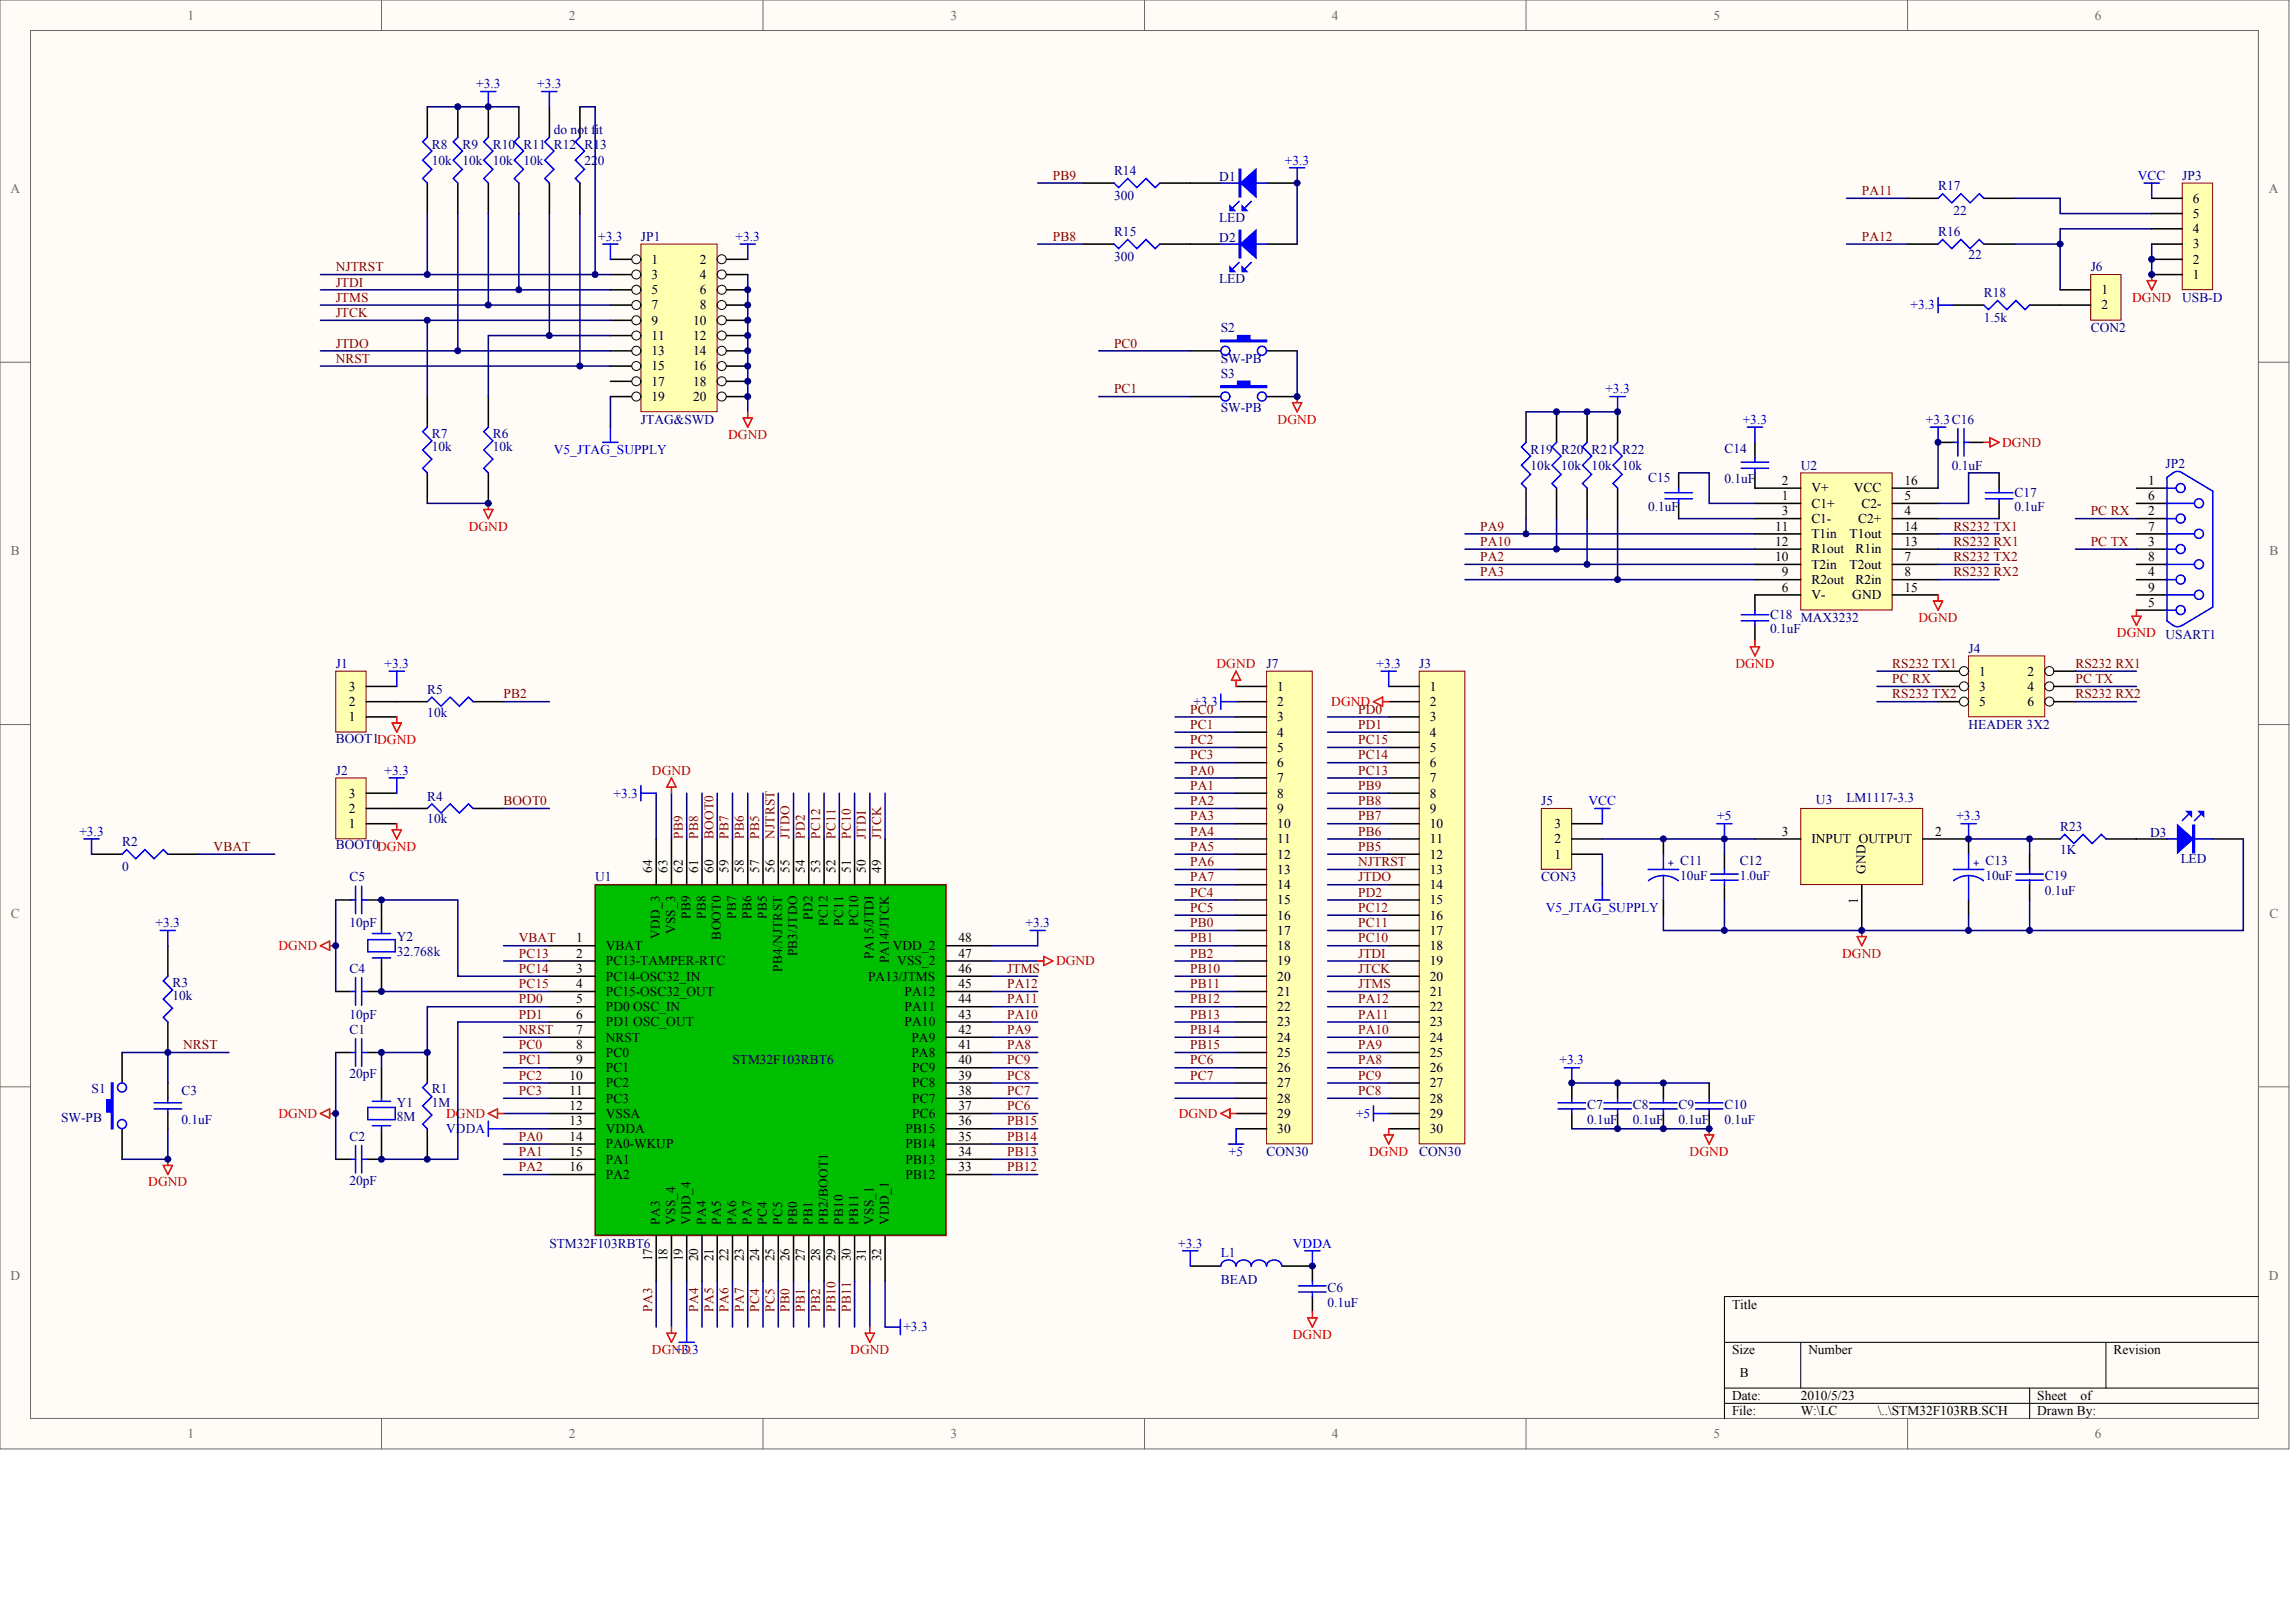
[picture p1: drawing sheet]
<svg xmlns="http://www.w3.org/2000/svg" width="840mm" height="594mm" viewBox="0 0 840 594" stroke-linecap="round" stroke-linejoin="round" font-family="sans-serif">
<defs><g id="words">
<g font-size="4.9" fill="#696969">
<text x="68.6" y="7.2">1</text>
<text x="208.3" y="7.2">2</text>
<text x="348" y="7.2">3</text>
<text x="487.7" y="7.2">4</text>
<text x="627.4" y="7.2">5</text>
<text x="767.1" y="7.2">6</text>
<text x="3.8" y="70.7">A</text>
<text x="830.8" y="70.7">A</text>
<text x="4" y="203.3">B</text>
<text x="831" y="203.3">B</text>
<text x="4" y="335.9">C</text>
<text x="831" y="335.9">C</text>
<text x="3.8" y="468.5">D</text>
<text x="830.8" y="468.5">D</text>
<text x="68.6" y="526.4">1</text>
<text x="208.3" y="526.4">2</text>
<text x="348" y="526.4">3</text>
<text x="487.7" y="526.4">4</text>
<text x="627.4" y="526.4">5</text>
<text x="767.1" y="526.4">6</text>
</g>
<g font-size="4.9" fill="#00f">
<text x="174.3" y="32.3">+3.3</text>
<text x="196.7" y="32.3">+3.3</text>
<text x="470.5" y="60.2">+3.3</text>
<text x="782.8" y="65.8">VCC</text>
<text x="219" y="88.1">+3.3</text>
<text x="269.3" y="88.1">+3.3</text>
<text x="699.6" y="113.3">+3.3</text>
<text x="587.8" y="144">+3.3</text>
<text x="638.1" y="155.1">+3.3</text>
<text x="705.2" y="155.1">+3.3C16</text>
<text x="202.8" y="166.3">V5_JTAG_SUPPLY</text>
<text x="140.8" y="244.5">+3.3</text>
<text x="504" y="244.5">+3.3</text>
<text x="437" y="258.4">+3.3</text>
<text x="140.8" y="283.6">+3.3</text>
<text x="224.6" y="291.9">+3.3</text>
<text x="581.6" y="294.7">VCC</text>
<text x="29.1" y="305.9">+3.3</text>
<text x="628.8" y="300.3">+5</text>
<text x="716.4" y="300.3">+3.3</text>
<text x="566" y="333.8">V5_JTAG_SUPPLY</text>
<text x="57" y="339.4">+3.3</text>
<text x="375.5" y="339.4">+3.3</text>
<text x="571.1" y="389.6">+3.3</text>
<text x="496.5" y="409.2">+5</text>
<text x="163.4" y="414.8">VDDA</text>
<text x="450" y="423.1">+5</text>
<text x="431.4" y="456.6">+3.3</text>
<text x="473.4" y="456.6">VDDA</text>
<text x="330.8" y="487.3">+3.3</text>
<text x="247" y="495.7">+3.3</text>
</g>
<g font-size="4.9" fill="#000080">
<text x="202.8" y="49">do not fit</text>
<text x="158.1" y="54.6">R8</text>
<text x="169.3" y="54.6">R9</text>
<text x="180.5" y="54.6">R10 R11 R12 R13</text>
<text x="158.1" y="60.2">10k</text>
<text x="169.3" y="60.2">10k</text>
<text x="180.5" y="60.2">10k</text>
<text x="191.7" y="60.2">10k</text>
<text x="214" y="60.2">220</text>
<text x="407.9" y="64.1">R14</text>
<text x="799.1" y="65.8">JP3</text>
<text x="446.5" y="66.4">D1</text>
<text x="709.7" y="69.7">R17</text>
<text x="407.9" y="73.1">300</text>
<text x="446.5" y="81.4">LED</text>
<text x="715.2" y="78.6">22</text>
<text x="234.7" y="88.1">JP1</text>
<text x="407.9" y="86.5">R15</text>
<text x="446.5" y="88.7">D2</text>
<text x="709.7" y="86.5">R16</text>
<text x="407.9" y="95.4">300</text>
<text x="720.8" y="94.8">22</text>
<text x="765.5" y="99.3">J6</text>
<text x="446.5" y="103.8">LED</text>
<text x="726.4" y="108.8">R18</text>
<text x="799.1" y="110.5">USB-D</text>
<text x="726.4" y="117.7">1.5k</text>
<text x="447" y="121.6">S2</text>
<text x="765.5" y="121.6">CON2</text>
<text x="447" y="132.8">SW-PB</text>
<text x="447" y="138.4">S3</text>
<text x="234.7" y="155.1">JTAG&amp;SWD</text>
<text x="447" y="150.7">SW-PB</text>
<text x="158.1" y="160.2">R7</text>
<text x="180.5" y="160.2">R6</text>
<text x="158.1" y="165.2">10k</text>
<text x="180.5" y="165.2">10k</text>
<text x="560.5" y="166.3">R19 R20 R21 R22</text>
<text x="631.4" y="165.7">C14</text>
<text x="560.5" y="171.9">10k</text>
<text x="571.6" y="171.9">10k</text>
<text x="582.8" y="171.9">10k</text>
<text x="594" y="171.9">10k</text>
<text x="659.4" y="171.9">U2</text>
<text x="714.7" y="171.9">0.1uF</text>
<text x="792.9" y="171.3">JP2</text>
<text x="603.5" y="176.4">C15</text>
<text x="631.4" y="176.9">0.1uF</text>
<text x="737.6" y="181.9">C17</text>
<text x="603.5" y="187">0.1uF</text>
<text x="737.6" y="187">0.1uF</text>
<text x="648.2" y="226.6">C18 MAX3232</text>
<text x="648.2" y="231.6">0.1uF</text>
<text x="792.9" y="233.9">USART1</text>
<text x="720.8" y="238.9">J4</text>
<text x="122.9" y="244.5">J1</text>
<text x="463.8" y="244.5">J7</text>
<text x="519.7" y="244.5">J3</text>
<text x="156.5" y="254">R5</text>
<text x="156.5" y="262.3">10k</text>
<text x="720.8" y="266.8">HEADER 3X2</text>
<text x="122.9" y="271.8">BOOT1DGND</text>
<text x="122.9" y="283.6">J2</text>
<text x="156.5" y="293">R4</text>
<text x="676.1" y="293.6">LM1117-3.3</text>
<text x="564.4" y="294.7">J5</text>
<text x="664.9" y="294.2">U3</text>
<text x="156.5" y="301.4">10k</text>
<text x="754.4" y="304.2">R23</text>
<text x="44.7" y="309.8">R2</text>
<text x="122.9" y="310.9">BOOT0DGND</text>
<text x="787.3" y="306.4">D3</text>
<text x="615.2" y="316.5">C11</text>
<text x="637" y="316.5">C12</text>
<text x="727" y="316.5">C13</text>
<text x="754.4" y="312.6">1K</text>
<text x="798.5" y="315.9">LED</text>
<text x="44.7" y="318.7">0</text>
<text x="128" y="322.6">C5</text>
<text x="217.9" y="322.6">U1</text>
<text x="564.4" y="322.6">CON3</text>
<text x="615.2" y="322.1">10uF</text>
<text x="637" y="322.1">1.0uF</text>
<text x="727" y="322.1">10uF</text>
<text x="748.8" y="322.1">C19</text>
<text x="748.8" y="327.7">0.1uF</text>
<text x="128" y="339.4">10pF</text>
<text x="145.3" y="344.4">Y2</text>
<text x="145.3" y="350">32.768k</text>
<text x="128" y="356.1">C4</text>
<text x="63.1" y="361.2">R3</text>
<text x="63.1" y="366.2">10k</text>
<text x="128" y="372.9">10pF</text>
<text x="128" y="378.5">C1</text>
<text x="268.2" y="389.6">STM32F103RBT6</text>
<text x="128" y="394.7">20pF</text>
<text x="33.5" y="400.2">S1</text>
<text x="66.5" y="400.8">C3</text>
<text x="158.1" y="400.2">R1</text>
<text x="145.3" y="405.3">Y1</text>
<text x="158.1" y="405.3">1M</text>
<text x="581.1" y="405.8">C7</text>
<text x="597.9" y="405.8">C8</text>
<text x="614.7" y="405.8">C9</text>
<text x="631.4" y="405.8">C10</text>
<text x="22.4" y="410.9">SW-PB</text>
<text x="66.5" y="411.4">0.1uF</text>
<text x="145.3" y="410.3">8M</text>
<text x="581.1" y="411.4">0.1uF</text>
<text x="597.9" y="411.4">0.1uF</text>
<text x="614.7" y="411.4">0.1uF</text>
<text x="631.4" y="411.4">0.1uF</text>
<text x="128" y="417.6">C2</text>
<text x="463.8" y="423.1">CON30</text>
<text x="519.7" y="423.1">CON30</text>
<text x="128" y="433.7">20pF</text>
<text x="201.2" y="456.6">STM32F103RBT6</text>
<text x="447" y="460">L1</text>
<text x="447" y="470">BEAD</text>
<text x="486.1" y="472.8">C6</text>
<text x="486.1" y="478.4">0.1uF</text>
</g>
<g font-size="4.9" fill="#800000">
<text x="385.6" y="65.8">PB9</text>
<text x="681.7" y="71.4">PA11</text>
<text x="385.6" y="88.1">PB8</text>
<text x="681.7" y="88.1">PA12</text>
<text x="122.9" y="99.3">NJTRST</text>
<text x="122.9" y="104.9">JTDI</text>
<text x="122.9" y="110.5">JTMS</text>
<text x="122.9" y="116">JTCK</text>
<text x="122.9" y="127.2">JTDO</text>
<text x="407.9" y="127.2">PC0</text>
<text x="122.9" y="132.8">NRST</text>
<text x="407.9" y="144">PC1</text>
<text x="765.5" y="188.6">PC RX</text>
<text x="542" y="194.2">PA9</text>
<text x="715.2" y="194.2">RS232 TX1</text>
<text x="542" y="199.8">PA10</text>
<text x="715.2" y="199.8">RS232 RX1</text>
<text x="765.5" y="199.8">PC TX</text>
<text x="542" y="205.4">PA2</text>
<text x="715.2" y="205.4">RS232 TX2</text>
<text x="542" y="211">PA3</text>
<text x="715.2" y="211">RS232 RX2</text>
<text x="692.9" y="244.5">RS232 TX1</text>
<text x="759.9" y="244.5">RS232 RX1</text>
<text x="692.9" y="250.1">PC RX</text>
<text x="759.9" y="250.1">PC TX</text>
<text x="184.4" y="255.6">PB2</text>
<text x="692.9" y="255.6">RS232 TX2</text>
<text x="759.9" y="255.6">RS232 RX2</text>
<text x="435.8" y="261.2">PC0</text>
<text x="497.3" y="261.2">PD0</text>
<text x="435.8" y="266.8">PC1</text>
<text x="497.3" y="266.8">PD1</text>
<text x="435.8" y="272.4">PC2</text>
<text x="497.3" y="272.4">PC15</text>
<text x="435.8" y="278">PC3</text>
<text x="497.3" y="278">PC14</text>
<text x="435.8" y="283.6">PA0</text>
<text x="497.3" y="283.6">PC13</text>
<text x="435.8" y="289.1">PA1</text>
<text x="497.3" y="289.1">PB9</text>
<text x="184.4" y="294.7">BOOT0</text>
<text x="435.8" y="294.7">PA2</text>
<text x="497.3" y="294.7">PB8</text>
<text x="435.8" y="300.3">PA3</text>
<text x="435.8" y="305.9">PA4</text>
<text x="497.3" y="305.9">PB6</text>
<text x="497.3" y="300.3">PB7</text>
<text x="78.2" y="311.5">VBAT</text>
<text x="250" y="307.1" transform="rotate(-90 250 307.1)">PB9</text>
<text x="255.6" y="307.1" transform="rotate(-90 255.6 307.1)">PB8</text>
<text x="261.2" y="307.1" transform="rotate(-90 261.2 307.1)">BOOT0</text>
<text x="266.8" y="307.1" transform="rotate(-90 266.8 307.1)">PB7</text>
<text x="272.4" y="307.1" transform="rotate(-90 272.4 307.1)">PB6</text>
<text x="278" y="307.1" transform="rotate(-90 278 307.1)">PB5</text>
<text x="283.6" y="307.1" transform="rotate(-90 283.6 307.1)">NJTRST</text>
<text x="289.1" y="307.1" transform="rotate(-90 289.1 307.1)">JTDO</text>
<text x="294.7" y="307.1" transform="rotate(-90 294.7 307.1)">PD2</text>
<text x="300.3" y="307.1" transform="rotate(-90 300.3 307.1)">PC12</text>
<text x="305.9" y="307.1" transform="rotate(-90 305.9 307.1)">PC11</text>
<text x="311.5" y="307.1" transform="rotate(-90 311.5 307.1)">PC10</text>
<text x="317.1" y="307.1" transform="rotate(-90 317.1 307.1)">JTDI</text>
<text x="322.7" y="307.1" transform="rotate(-90 322.7 307.1)">JTCK</text>
<text x="435.8" y="311.5">PA5</text>
<text x="497.3" y="311.5">PB5</text>
<text x="435.8" y="317.1">PA6</text>
<text x="497.3" y="317.1">NJTRST</text>
<text x="435.8" y="322.6">PA7</text>
<text x="497.3" y="322.6">JTDO</text>
<text x="435.8" y="328.2">PC4</text>
<text x="497.3" y="328.2">PD2</text>
<text x="435.8" y="333.8">PC5</text>
<text x="497.3" y="333.8">PC12</text>
<text x="435.8" y="339.4">PB0</text>
<text x="497.3" y="339.4">PC11</text>
<text x="190" y="345">VBAT</text>
<text x="435.8" y="345">PB1</text>
<text x="497.3" y="345">PC10</text>
<text x="190" y="350.6">PC13</text>
<text x="435.8" y="350.6">PB2</text>
<text x="497.3" y="350.6">JTDI</text>
<text x="190" y="356.1">PC14</text>
<text x="368.8" y="356.1">JTMS</text>
<text x="435.8" y="356.1">PB10</text>
<text x="497.3" y="356.1">JTCK</text>
<text x="190" y="361.7">PC15</text>
<text x="368.8" y="361.7">PA12</text>
<text x="435.8" y="361.7">PB11</text>
<text x="497.3" y="361.7">JTMS</text>
<text x="190" y="367.3">PD0</text>
<text x="368.8" y="367.3">PA11</text>
<text x="435.8" y="367.3">PB12</text>
<text x="497.3" y="367.3">PA12</text>
<text x="190" y="372.9">PD1</text>
<text x="368.8" y="372.9">PA10</text>
<text x="435.8" y="372.9">PB13</text>
<text x="497.3" y="372.9">PA11</text>
<text x="190" y="378.5">NRST</text>
<text x="368.8" y="378.5">PA9</text>
<text x="435.8" y="378.5">PB14</text>
<text x="497.3" y="378.5">PA10</text>
<text x="67.1" y="384.1">NRST</text>
<text x="190" y="384.1">PC0</text>
<text x="190" y="389.6">PC1</text>
<text x="368.8" y="389.6">PC9</text>
<text x="368.8" y="384.1">PA8</text>
<text x="435.8" y="389.6">PC6</text>
<text x="435.8" y="384.1">PB15</text>
<text x="497.3" y="389.6">PA8</text>
<text x="497.3" y="384.1">PA9</text>
<text x="190" y="395.2">PC2</text>
<text x="368.8" y="395.2">PC8</text>
<text x="435.8" y="395.2">PC7</text>
<text x="497.3" y="395.2">PC9</text>
<text x="190" y="400.8">PC3</text>
<text x="368.8" y="400.8">PC7</text>
<text x="497.3" y="400.8">PC8</text>
<text x="368.8" y="406.4">PC6</text>
<text x="368.8" y="412">PB15</text>
<text x="190" y="417.6">PA0</text>
<text x="368.8" y="417.6">PB14</text>
<text x="190" y="423.1">PA1</text>
<text x="368.8" y="423.1">PB13</text>
<text x="190" y="428.7">PA2</text>
<text x="368.8" y="428.7">PB12</text>
<text x="238.8" y="480.2" transform="rotate(-90 238.8 480.2)">PA3</text>
<text x="255.6" y="480.2" transform="rotate(-90 255.6 480.2)">PA4</text>
<text x="261.2" y="480.2" transform="rotate(-90 261.2 480.2)">PA5</text>
<text x="266.8" y="480.2" transform="rotate(-90 266.8 480.2)">PA6</text>
<text x="272.4" y="480.2" transform="rotate(-90 272.4 480.2)">PA7</text>
<text x="278" y="480.2" transform="rotate(-90 278 480.2)">PC4</text>
<text x="283.6" y="480.2" transform="rotate(-90 283.6 480.2)">PC5</text>
<text x="289.1" y="480.2" transform="rotate(-90 289.1 480.2)">PB0</text>
<text x="294.7" y="480.2" transform="rotate(-90 294.7 480.2)">PB1</text>
<text x="300.3" y="480.2" transform="rotate(-90 300.3 480.2)">PB2</text>
<text x="305.9" y="480.2" transform="rotate(-90 305.9 480.2)">PB10</text>
<text x="311.5" y="480.2" transform="rotate(-90 311.5 480.2)">PB11</text>
</g>
<g font-size="4.9">
<text x="803" y="74.2">6</text>
<text x="803" y="79.8">5</text>
<text x="803" y="85.3">4</text>
<text x="803" y="90.9">3</text>
<text x="238.6" y="96.5">1</text>
<text x="256.3" y="96.5">2</text>
<text x="803" y="96.5">2</text>
<text x="238.6" y="102.1">3</text>
<text x="238.6" y="107.7">5</text>
<text x="256.3" y="102.1">4</text>
<text x="256.3" y="107.7">6</text>
<text x="769.4" y="107.7">1</text>
<text x="803" y="102.1">1</text>
<text x="238.6" y="113.3">7</text>
<text x="256.3" y="113.3">8</text>
<text x="769.4" y="113.3">2</text>
<text x="238.6" y="118.8">9</text>
<text x="253.8" y="118.8">10</text>
<text x="238.6" y="124.4">11</text>
<text x="253.8" y="124.4">12</text>
<text x="238.6" y="130">13</text>
<text x="253.8" y="130">14</text>
<text x="238.6" y="135.6">15</text>
<text x="253.8" y="135.6">16</text>
<text x="238.6" y="141.2">17</text>
<text x="253.8" y="141.2">18</text>
<text x="238.6" y="146.8">19</text>
<text x="253.8" y="146.8">20</text>
<text x="652.4" y="177.5">2</text>
<text x="697.4" y="177.5">16</text>
<text x="786.5" y="177.5">1</text>
<text x="652.4" y="183.1">1</text>
<text x="663.3" y="180.3">V+</text>
<text x="663.3" y="185.8">C1+</text>
<text x="678.8" y="180.3">VCC</text>
<text x="681.7" y="185.8">C2-</text>
<text x="697.4" y="183.1">5</text>
<text x="786.5" y="183.1">6</text>
<text x="652.4" y="188.6">3</text>
<text x="663.3" y="191.4">C1-</text>
<text x="680.4" y="191.4">C2+</text>
<text x="697.4" y="188.6">4</text>
<text x="786.5" y="188.6">2</text>
<text x="650" y="194.2">11</text>
<text x="663.3" y="197">T1in</text>
<text x="677.2" y="197">T1out</text>
<text x="697.4" y="194.2">14</text>
<text x="786.5" y="194.2">7</text>
<text x="650" y="199.8">12</text>
<text x="663.3" y="202.6">R1out</text>
<text x="679.4" y="202.6">R1in</text>
<text x="697.4" y="199.8">13</text>
<text x="786.5" y="199.8">3</text>
<text x="650" y="205.4">10</text>
<text x="663.3" y="208.2">T2in</text>
<text x="677.2" y="208.2">T2out</text>
<text x="697.4" y="205.4">7</text>
<text x="786.5" y="205.4">8</text>
<text x="652.4" y="211">9</text>
<text x="663.3" y="213.8">R2out</text>
<text x="679.4" y="213.8">R2in</text>
<text x="697.4" y="211">8</text>
<text x="786.5" y="211">4</text>
<text x="652.4" y="216.6">6</text>
<text x="663.3" y="219.3">V-</text>
<text x="678.2" y="219.3">GND</text>
<text x="697.4" y="216.6">15</text>
<text x="786.5" y="216.6">9</text>
<text x="786.5" y="222.1">5</text>
<text x="724.7" y="247.3">1</text>
<text x="742.4" y="247.3">2</text>
<text x="127.7" y="252.8">3</text>
<text x="467.7" y="252.8">1</text>
<text x="523.6" y="252.8">1</text>
<text x="724.7" y="252.8">3</text>
<text x="742.4" y="252.8">4</text>
<text x="127.7" y="258.4">2</text>
<text x="467.7" y="258.4">2</text>
<text x="523.6" y="258.4">2</text>
<text x="724.7" y="258.4">5</text>
<text x="742.4" y="258.4">6</text>
<text x="127.7" y="264">1</text>
<text x="467.7" y="264">3</text>
<text x="467.7" y="269.6">4</text>
<text x="523.6" y="264">3</text>
<text x="523.6" y="269.6">4</text>
<text x="467.7" y="275.2">5</text>
<text x="523.6" y="275.2">5</text>
<text x="467.7" y="280.8">6</text>
<text x="523.6" y="280.8">6</text>
<text x="467.7" y="286.3">7</text>
<text x="523.6" y="286.3">7</text>
<text x="127.7" y="291.9">3</text>
<text x="467.7" y="291.9">8</text>
<text x="523.6" y="291.9">8</text>
<text x="127.7" y="297.5">2</text>
<text x="467.7" y="297.5">9</text>
<text x="523.6" y="297.5">9</text>
<text x="127.7" y="303.1">1</text>
<text x="467.7" y="303.1">10</text>
<text x="523.6" y="303.1">10</text>
<text x="569.2" y="303.1">3</text>
<text x="652.4" y="305.9">3</text>
<text x="708.5" y="305.9">2</text>
<text x="467.7" y="308.7">11</text>
<text x="523.6" y="308.7">11</text>
<text x="569.2" y="308.7">2</text>
<text x="663.3" y="308.7">INPUT OUTPUT</text>
<text x="467.7" y="314.3">12</text>
<text x="523.6" y="314.3">12</text>
<text x="569.2" y="314.3">1</text>
<text x="238.8" y="319.4" transform="rotate(-90 238.8 319.4)">64</text>
<text x="244.4" y="319.4" transform="rotate(-90 244.4 319.4)">63</text>
<text x="250" y="319.4" transform="rotate(-90 250 319.4)">62</text>
<text x="255.6" y="319.4" transform="rotate(-90 255.6 319.4)">61</text>
<text x="261.2" y="319.4" transform="rotate(-90 261.2 319.4)">60</text>
<text x="266.8" y="319.4" transform="rotate(-90 266.8 319.4)">59</text>
<text x="272.4" y="319.4" transform="rotate(-90 272.4 319.4)">58</text>
<text x="278" y="319.4" transform="rotate(-90 278 319.4)">57</text>
<text x="283.6" y="319.4" transform="rotate(-90 283.6 319.4)">56</text>
<text x="289.1" y="319.4" transform="rotate(-90 289.1 319.4)">55</text>
<text x="294.7" y="319.4" transform="rotate(-90 294.7 319.4)">54</text>
<text x="300.3" y="319.4" transform="rotate(-90 300.3 319.4)">53</text>
<text x="305.9" y="319.4" transform="rotate(-90 305.9 319.4)">52</text>
<text x="311.5" y="319.4" transform="rotate(-90 311.5 319.4)">51</text>
<text x="317.1" y="319.4" transform="rotate(-90 317.1 319.4)">50</text>
<text x="322.7" y="319.4" transform="rotate(-90 322.7 319.4)">49</text>
<text x="467.7" y="319.8">13</text>
<text x="523.6" y="319.8">13</text>
<text x="683.1" y="319.9" transform="rotate(-90 683.1 319.9)">GND</text>
<text x="467.7" y="325.4">14</text>
<text x="523.6" y="325.4">14</text>
<text x="467.7" y="331">15</text>
<text x="523.6" y="331">15</text>
<text x="680.3" y="330.8" transform="rotate(-90 680.3 330.8)">1</text>
<text x="247.2" y="342" transform="rotate(-90 247.2 342)">VSS_3</text>
<text x="252.8" y="336.4" transform="rotate(-90 252.8 336.4)">PB9</text>
<text x="258.4" y="336.4" transform="rotate(-90 258.4 336.4)">PB8</text>
<text x="269.6" y="336.4" transform="rotate(-90 269.6 336.4)">PB7</text>
<text x="275.2" y="336.4" transform="rotate(-90 275.2 336.4)">PB6</text>
<text x="280.8" y="336.4" transform="rotate(-90 280.8 336.4)">PB5</text>
<text x="297.5" y="336.7" transform="rotate(-90 297.5 336.7)">PD2</text>
<text x="303.1" y="338.9" transform="rotate(-90 303.1 338.9)">PC12</text>
<text x="308.7" y="338.9" transform="rotate(-90 308.7 338.9)">PC11</text>
<text x="314.3" y="338.9" transform="rotate(-90 314.3 338.9)">PC10</text>
<text x="467.7" y="336.6">16</text>
<text x="523.6" y="336.6">16</text>
<text x="211" y="345">1</text>
<text x="221.8" y="347.8">VBAT</text>
<text x="241.6" y="343.7" transform="rotate(-90 241.6 343.7)">VDD_3</text>
<text x="264" y="343.9" transform="rotate(-90 264 343.9)">BOOT0</text>
<text x="326.9" y="347.8">VDD_2</text>
<text x="350.9" y="345">48</text>
<text x="467.7" y="342.2">17</text>
<text x="467.7" y="347.8">18</text>
<text x="523.6" y="342.2">17</text>
<text x="523.6" y="347.8">18</text>
<text x="211" y="350.6">2</text>
<text x="221.8" y="353.3">PC13-TAMPER-RTC</text>
<text x="291.9" y="350.1" transform="rotate(-90 291.9 350.1)">PB3/JTDO</text>
<text x="319.9" y="350.9" transform="rotate(-90 319.9 350.9)">PA15/JTDI</text>
<text x="325.5" y="352.6" transform="rotate(-90 325.5 352.6)">PA14/JTCK</text>
<text x="328.6" y="353.3">VSS_2</text>
<text x="350.9" y="350.6">47</text>
<text x="467.7" y="353.3">19</text>
<text x="523.6" y="353.3">19</text>
<text x="211" y="356.1">3</text>
<text x="221.8" y="358.9">PC14-OSC32_IN</text>
<text x="286.3" y="355.7" transform="rotate(-90 286.3 355.7)">PB4/NJTRST</text>
<text x="317.8" y="358.9">PA13/JTMS</text>
<text x="350.9" y="356.1">46</text>
<text x="467.7" y="358.9">20</text>
<text x="523.6" y="358.9">20</text>
<text x="211" y="361.7">4</text>
<text x="221.8" y="364.5">PC15-OSC32_OUT</text>
<text x="331.2" y="364.5">PA12</text>
<text x="350.9" y="361.7">45</text>
<text x="467.7" y="364.5">21</text>
<text x="523.6" y="364.5">21</text>
<text x="211" y="367.3">5</text>
<text x="221.8" y="370.1">PD0 OSC_IN</text>
<text x="331.2" y="370.1">PA11</text>
<text x="350.9" y="367.3">44</text>
<text x="467.7" y="370.1">22</text>
<text x="523.6" y="370.1">22</text>
<text x="211" y="372.9">6</text>
<text x="221.8" y="375.7">PD1 OSC_OUT</text>
<text x="331.2" y="375.7">PA10</text>
<text x="350.9" y="372.9">43</text>
<text x="467.7" y="375.7">23</text>
<text x="523.6" y="375.7">23</text>
<text x="211" y="378.5">7</text>
<text x="221.8" y="381.3">NRST</text>
<text x="333.7" y="381.3">PA9</text>
<text x="350.9" y="378.5">42</text>
<text x="467.7" y="381.3">24</text>
<text x="523.6" y="381.3">24</text>
<text x="211" y="384.1">8</text>
<text x="211" y="389.6">9</text>
<text x="221.8" y="386.8">PC0</text>
<text x="333.7" y="386.8">PA8</text>
<text x="350.9" y="389.6">40</text>
<text x="350.9" y="384.1">41</text>
<text x="467.7" y="386.8">25</text>
<text x="523.6" y="386.8">25</text>
<text x="208.5" y="395.2">10</text>
<text x="221.8" y="392.4">PC1</text>
<text x="334" y="392.4">PC9</text>
<text x="350.9" y="395.2">39</text>
<text x="467.7" y="392.4">26</text>
<text x="523.6" y="392.4">26</text>
<text x="208.5" y="400.8">11</text>
<text x="221.8" y="398">PC2</text>
<text x="334" y="398">PC8</text>
<text x="350.9" y="400.8">38</text>
<text x="467.7" y="398">27</text>
<text x="523.6" y="398">27</text>
<text x="208.5" y="406.4">12</text>
<text x="221.8" y="403.6">PC3</text>
<text x="334" y="403.6">PC7</text>
<text x="350.9" y="406.4">37</text>
<text x="467.7" y="403.6">28</text>
<text x="523.6" y="403.6">28</text>
<text x="208.5" y="412">13</text>
<text x="221.8" y="409.2">VSSA</text>
<text x="334" y="409.2">PC6</text>
<text x="350.9" y="412">36</text>
<text x="467.7" y="409.2">29</text>
<text x="523.6" y="409.2">29</text>
<text x="208.5" y="417.6">14</text>
<text x="221.8" y="414.8">VDDA</text>
<text x="331.5" y="414.8">PB15</text>
<text x="350.9" y="417.6">35</text>
<text x="467.7" y="414.8">30</text>
<text x="523.6" y="414.8">30</text>
<text x="208.5" y="423.1">15</text>
<text x="221.8" y="420.3">PA0-WKUP</text>
<text x="221.8" y="425.9">PA1</text>
<text x="331.5" y="425.9">PB13</text>
<text x="331.5" y="420.3">PB14</text>
<text x="350.9" y="423.1">34</text>
<text x="208.5" y="428.7">16</text>
<text x="221.8" y="431.5">PA2</text>
<text x="331.5" y="431.5">PB12</text>
<text x="350.9" y="428.7">33</text>
<text x="241.6" y="448.3" transform="rotate(-90 241.6 448.3)">PA3</text>
<text x="247.2" y="448.3" transform="rotate(-90 247.2 448.3)">VSS_4</text>
<text x="252.8" y="448.3" transform="rotate(-90 252.8 448.3)">VDD_4</text>
<text x="258.4" y="448.3" transform="rotate(-90 258.4 448.3)">PA4</text>
<text x="264" y="448.3" transform="rotate(-90 264 448.3)">PA5</text>
<text x="269.6" y="448.3" transform="rotate(-90 269.6 448.3)">PA6</text>
<text x="275.2" y="448.3" transform="rotate(-90 275.2 448.3)">PA7</text>
<text x="280.8" y="448.3" transform="rotate(-90 280.8 448.3)">PC4</text>
<text x="286.3" y="448.3" transform="rotate(-90 286.3 448.3)">PC5</text>
<text x="291.9" y="448.3" transform="rotate(-90 291.9 448.3)">PB0</text>
<text x="297.5" y="448.3" transform="rotate(-90 297.5 448.3)">PB1</text>
<text x="303.1" y="448.3" transform="rotate(-90 303.1 448.3)">PB2/BOOT1</text>
<text x="308.7" y="448.3" transform="rotate(-90 308.7 448.3)">PB10</text>
<text x="314.3" y="448.3" transform="rotate(-90 314.3 448.3)">PB11</text>
<text x="319.9" y="448.3" transform="rotate(-90 319.9 448.3)">VSS_1</text>
<text x="325.5" y="448.3" transform="rotate(-90 325.5 448.3)">VDD_1</text>
<text x="238.8" y="461.7" transform="rotate(-90 238.8 461.7)">17</text>
<text x="244.4" y="461.7" transform="rotate(-90 244.4 461.7)">18</text>
<text x="250" y="461.7" transform="rotate(-90 250 461.7)">19</text>
<text x="255.6" y="461.7" transform="rotate(-90 255.6 461.7)">20</text>
<text x="261.2" y="461.7" transform="rotate(-90 261.2 461.7)">21</text>
<text x="266.8" y="461.7" transform="rotate(-90 266.8 461.7)">22</text>
<text x="272.4" y="461.7" transform="rotate(-90 272.4 461.7)">23</text>
<text x="278" y="461.7" transform="rotate(-90 278 461.7)">24</text>
<text x="283.6" y="461.7" transform="rotate(-90 283.6 461.7)">25</text>
<text x="289.1" y="461.7" transform="rotate(-90 289.1 461.7)">26</text>
<text x="294.7" y="461.7" transform="rotate(-90 294.7 461.7)">27</text>
<text x="300.3" y="461.7" transform="rotate(-90 300.3 461.7)">28</text>
<text x="305.9" y="461.7" transform="rotate(-90 305.9 461.7)">29</text>
<text x="311.5" y="461.7" transform="rotate(-90 311.5 461.7)">30</text>
<text x="317.1" y="461.7" transform="rotate(-90 317.1 461.7)">31</text>
<text x="322.7" y="461.7" transform="rotate(-90 322.7 461.7)">32</text>
<text x="634.2" y="479">Title</text>
<text x="634.2" y="495.7">Size</text>
<text x="662.2" y="495.7">Number</text>
<text x="773.9" y="495.7">Revision</text>
<text x="637" y="504.1">B</text>
<text x="634.2" y="512.5">Date:</text>
<text x="659.4" y="512.5">2010/5/23</text>
<text x="746" y="512.5">Sheet</text>
<text x="761.8" y="512.5">of</text>
<text x="634.2" y="518.1">File:</text>
<text x="659.4" y="518.1">W:\LC</text>
<text x="687.6" y="518.1">\..\STM32F103RB.SCH</text>
<text x="746" y="518.1">Drawn By:</text>
</g>
<g font-size="4.9" fill="#f00">
<text x="780.7" y="110.5">DGND</text>
<text x="467.8" y="155.1">DGND</text>
<text x="266.6" y="160.7">DGND</text>
<text x="733.1" y="163.5">DGND</text>
<text x="171.7" y="194.2">DGND</text>
<text x="702.5" y="227.7">DGND</text>
<text x="775.1" y="233.3">DGND</text>
<text x="445.5" y="244.5">DGND</text>
<text x="635.4" y="244.5">DGND</text>
<text x="487.5" y="258.4">DGND</text>
<text x="238.7" y="283.6">DGND</text>
<text x="101.9" y="347.8">DGND</text>
<text x="386.7" y="353.3">DGND</text>
<text x="674.6" y="350.6">DGND</text>
<text x="101.9" y="409.2">DGND</text>
<text x="163.4" y="409.2">DGND</text>
<text x="431.6" y="409.2">DGND</text>
<text x="501.3" y="423.1">DGND</text>
<text x="618.7" y="423.1">DGND</text>
<text x="54.3" y="434.3">DGND</text>
<text x="473.4" y="490.1">DGND</text>
<text x="238.7" y="495.7">DGND</text>
<text x="311.4" y="495.7">DGND</text>
</g>
<g font-size="4" fill="#000080">
<text x="610.7" y="317.4">+</text>
<text x="722.5" y="317.4">+</text>
</g>
</g></defs>
<g fill="#fffcf8" stroke="#696969" stroke-width=".37">
<path d="M0 0h838.1v530.4h-838.1z"/>
<path d="M11.2 11.2h815.7v508h-815.7z"/>
</g>
<g fill="none" stroke="#696969" stroke-width=".37">
<path d="M139.7 0v11.2M279.4 0v11.2M419.1 0v11.2M558.8 0v11.2M698.5 0v11.2M0 132.6h11.2M827 132.6h11.2M0 265.2h11.2M827 265.2h11.2M0 397.8h11.2M827 397.8h11.2M139.7 519.3v11.1"/>
<path d="M279.4 519.3v11.1M419.1 519.3v11.1M558.8 519.3v11.1M698.5 519.3v11.1"/>
</g>
<path d="M827 474.6h-195.6v44.7M631.4 491.3h195.6M659.4 491.3v16.8M771.1 491.3v16.8M631.4 508.1h195.6M631.4 513.7h195.6M743.2 508.1v11.2" fill="none" stroke="#000" stroke-width=".37"/>
<path d="M217.9 323.8h128.5v128.4h-128.5z" fill="#00bf00" stroke="#800000" stroke-width=".56"/>
<g fill="none" stroke="#000" stroke-width=".56">
<path d="M240.3 307.1v16.7M245.9 307.1v16.7M251.5 307.1v16.7M257 307.1v16.7M262.6 307.1v16.7M268.2 307.1v16.7M273.8 307.1v16.7M279.4 307.1v16.7M285 307.1v16.7M290.6 307.1v16.7M296.2 307.1v16.7M301.7 307.1v16.7"/>
<path d="M307.3 307.1v16.7M312.9 307.1v16.7M318.5 307.1v16.7M324.1 307.1v16.7M122.9 329.4h5.6M134.1 329.4h5.6v11.2M139.7 351.8v11.1h-5.6M201.2 346.2h16.7M201.2 351.8h16.7M201.2 357.3h16.7M346.4 346.2h16.8M346.4 351.8h16.8"/>
<path d="M346.4 357.3h16.8M122.9 362.9h5.6M201.2 362.9h16.7M201.2 368.5h16.7M201.2 374.1h16.7M201.2 379.7h16.7M346.4 362.9h16.8M346.4 368.5h16.8M346.4 374.1h16.8M346.4 379.7h16.8M122.9 385.3h5.6M134.1 385.3h5.6"/>
<path d="M139.7 390.8v11.2M156.5 385.3v11.1M201.2 385.3h16.7M201.2 390.8h16.7M201.2 396.4h16.7M346.4 385.3h16.8M346.4 390.8h16.8M346.4 396.4h16.8M139.7 413.2v11.1h-5.6M156.5 413.2v11.1M201.2 402h16.7M201.2 407.6h16.7"/>
<path d="M201.2 413.2h16.7M201.2 418.8h16.7M346.4 402h16.8M346.4 407.6h16.8M346.4 413.2h16.8M346.4 418.8h16.8M122.9 424.3h5.6M201.2 424.3h16.7M201.2 429.9h16.7M346.4 424.3h16.8M346.4 429.9h16.8M240.3 452.3v16.7"/>
<path d="M245.9 452.3v16.7M251.5 452.3v16.7M257 452.3v16.7M262.6 452.3v16.7M268.2 452.3v16.7M273.8 452.3v16.7M279.4 452.3v16.7M285 452.3v16.7M290.6 452.3v16.7M296.2 452.3v16.7M301.7 452.3v16.7M307.3 452.3v16.7"/>
<path d="M312.9 452.3v16.7M318.5 452.3v16.7M324.1 452.3v16.7"/>
</g>
<g fill="none" stroke="#00f" stroke-width=".56">
<path d="M128.5 329.4h1.7M130.2 324.4v10M132.4 324.4v10M132.4 329.4h1.7M130.2 357.9v10M132.4 357.9v10M134.7 343.9h10v4.5h-10zM136.3 350.6h6.7M136.3 341.7h6.7M139.7 340.6v1.1M139.7 350.6v1.2M128.5 362.9h1.7"/>
<path d="M132.4 362.9h1.7M128.5 385.3h1.7M130.2 380.2v10.1M132.4 380.2v10.1M132.4 385.3h1.7M156.5 396.4l-1.7 1.7 3.3 3.3-3.3 3.4 3.3 3.3-3.3 3.4 1.7 1.7M130.2 419.3v10.1M132.4 419.3v10.1M134.7 405.4h10v4.4h-10zM136.3 412.1h6.7M136.3 403.1h6.7M139.7 402v1.1"/>
<path d="M139.7 412.1v1.1M128.5 424.3h1.7M132.4 424.3h1.7"/>
</g>
<path d="M122.9 329.4v33.5M122.9 385.3v39" fill="none" stroke="#000080" stroke-width=".56"/>
<path d="M117.3 346.2l3.4-1.7v3.3zM120.7 346.2h2.2M117.3 407.6l3.4-1.7v3.4zM120.7 407.6h2.2" fill="none" stroke="#f00" stroke-width=".56"/>
<path d="M234.7 89.3h27.9v61.4h-27.9z" fill="#ffffb0" stroke="#800000" stroke-width=".37"/>
<path d="M223.5 94.9h11.2" fill="none" stroke="#000" stroke-width=".56"/>
<circle cx="233" cy="94.9" r="1.65" fill="#fffcf8" stroke="#000" stroke-width=".37"/>
<path d="M262.6 94.9h11.2" fill="none" stroke="#000" stroke-width=".56"/>
<circle cx="264.3" cy="94.9" r="1.65" fill="#fffcf8" stroke="#000" stroke-width=".37"/>
<path d="M223.5 100.5h11.2" fill="none" stroke="#000" stroke-width=".56"/>
<circle cx="233" cy="100.5" r="1.65" fill="#fffcf8" stroke="#000" stroke-width=".37"/>
<path d="M262.6 100.5h11.2" fill="none" stroke="#000" stroke-width=".56"/>
<circle cx="264.3" cy="100.5" r="1.65" fill="#fffcf8" stroke="#000" stroke-width=".37"/>
<path d="M223.5 106.1h11.2" fill="none" stroke="#000" stroke-width=".56"/>
<circle cx="233" cy="106.1" r="1.65" fill="#fffcf8" stroke="#000" stroke-width=".37"/>
<path d="M262.6 106.1h11.2" fill="none" stroke="#000" stroke-width=".56"/>
<circle cx="264.3" cy="106.1" r="1.65" fill="#fffcf8" stroke="#000" stroke-width=".37"/>
<path d="M223.5 111.7h11.2" fill="none" stroke="#000" stroke-width=".56"/>
<circle cx="233" cy="111.6" r="1.65" fill="#fffcf8" stroke="#000" stroke-width=".37"/>
<path d="M262.6 111.7h11.2" fill="none" stroke="#000" stroke-width=".56"/>
<circle cx="264.3" cy="111.6" r="1.65" fill="#fffcf8" stroke="#000" stroke-width=".37"/>
<path d="M223.5 117.3h11.2" fill="none" stroke="#000" stroke-width=".56"/>
<circle cx="233" cy="117.2" r="1.65" fill="#fffcf8" stroke="#000" stroke-width=".37"/>
<path d="M262.6 117.3h11.2" fill="none" stroke="#000" stroke-width=".56"/>
<circle cx="264.3" cy="117.2" r="1.65" fill="#fffcf8" stroke="#000" stroke-width=".37"/>
<path d="M223.5 122.8h11.2" fill="none" stroke="#000" stroke-width=".56"/>
<circle cx="233" cy="122.8" r="1.65" fill="#fffcf8" stroke="#000" stroke-width=".37"/>
<path d="M262.6 122.8h11.2" fill="none" stroke="#000" stroke-width=".56"/>
<circle cx="264.3" cy="122.8" r="1.65" fill="#fffcf8" stroke="#000" stroke-width=".37"/>
<path d="M223.5 128.4h11.2" fill="none" stroke="#000" stroke-width=".56"/>
<circle cx="233" cy="128.4" r="1.65" fill="#fffcf8" stroke="#000" stroke-width=".37"/>
<path d="M262.6 128.4h11.2" fill="none" stroke="#000" stroke-width=".56"/>
<circle cx="264.3" cy="128.4" r="1.65" fill="#fffcf8" stroke="#000" stroke-width=".37"/>
<path d="M223.5 134h11.2" fill="none" stroke="#000" stroke-width=".56"/>
<circle cx="233" cy="134" r="1.65" fill="#fffcf8" stroke="#000" stroke-width=".37"/>
<path d="M262.6 134h11.2" fill="none" stroke="#000" stroke-width=".56"/>
<circle cx="264.3" cy="134" r="1.65" fill="#fffcf8" stroke="#000" stroke-width=".37"/>
<path d="M223.5 139.6h11.2" fill="none" stroke="#000" stroke-width=".56"/>
<circle cx="233" cy="139.6" r="1.65" fill="#fffcf8" stroke="#000" stroke-width=".37"/>
<path d="M262.6 139.6h11.2" fill="none" stroke="#000" stroke-width=".56"/>
<circle cx="264.3" cy="139.6" r="1.65" fill="#fffcf8" stroke="#000" stroke-width=".37"/>
<path d="M223.5 145.2h11.2" fill="none" stroke="#000" stroke-width=".56"/>
<circle cx="233" cy="145.1" r="1.65" fill="#fffcf8" stroke="#000" stroke-width=".37"/>
<path d="M262.6 145.2h11.2" fill="none" stroke="#000" stroke-width=".56"/>
<circle cx="264.3" cy="145.1" r="1.65" fill="#fffcf8" stroke="#000" stroke-width=".37"/>
<path d="M117.3 100.5h106.2M117.3 106.1h106.2M117.3 111.7h106.2M117.3 117.3h106.2M273.8 100.5v50.3M117.3 128.4h106.2M117.3 134h106.2" fill="none" stroke="#000080" stroke-width=".56"/>
<path d="M272.1 153h3.4l-1.7 3.3zM273.8 150.8v2.2M177.1 186.5h3.4l-1.7 3.3zM178.8 184.3v2.2" fill="none" stroke="#f00" stroke-width=".56"/>
<path d="M220.7 89.3h5.6M223.5 89.3v5.6M271 89.3h5.6M273.8 89.3v5.6M156.5 156.3l-1.7 1.7 3.3 3.4-3.3 3.3 3.3 3.4-3.3 3.3 1.7 1.7M178.8 156.3l-1.7 1.7 3.4 3.4-3.4 3.3 3.4 3.4-3.4 3.3 1.7 1.7" fill="none" stroke="#00f" stroke-width=".56"/>
<path d="M156.5 145.2v11.1M178.8 145.2v11.1M156.5 173.1v11.2M178.8 173.1v11.2" fill="none" stroke="#000" stroke-width=".56"/>
<path d="M122.9 284.8h11.2v22.2h-11.2z" fill="#ffffb0" stroke="#800000" stroke-width=".37"/>
<path d="M134.1 295.9h22.4M134.1 290.3h11.2M173.2 295.9h11.2M134.1 301.5h11.2" fill="none" stroke="#000" stroke-width=".56"/>
<path d="M142.5 284.8h5.6M145.3 284.8v5.5M156.5 295.9l1.6-1.7 3.4 3.4 3.3-3.4 3.4 3.4 3.3-3.4 1.7 1.7" fill="none" stroke="#00f" stroke-width=".56"/>
<path d="M184.4 295.9h16.8" fill="none" stroke="#000080" stroke-width=".56"/>
<path d="M122.9 245.7h11.2v22.3h-11.2z" fill="#ffffb0" stroke="#800000" stroke-width=".37"/>
<g fill="none" stroke="#000" stroke-width=".56">
<path d="M156.5 39.1v11.2M167.6 39.1v11.2M178.8 39.1v11.2M190 39.1v11.2M201.2 39.1v11.2M212.3 39.1v11.2M156.5 67v11.2M167.6 67v11.2M178.8 67v11.2M190 67v11.2M201.2 67v11.2M212.3 67v11.2"/>
<path d="M134.1 256.8h22.4M134.1 251.3h11.2M173.2 256.8h11.2M134.1 262.4h11.2M609.1 307.1v5.6M720.8 307.1v5.6M609.1 329.4v5.6M720.8 329.4v5.6M61.5 346.2v11.1M61.5 374.1v11.2M44.7 385.3v11.1M61.5 396.4v5.6"/>
<path d="M44.7 413.2v11.1M61.5 407.6v5.6"/>
</g>
<g fill="none" stroke="#00f" stroke-width=".56">
<path d="M176 33.5h5.6M178.8 33.5v5.6M198.4 33.5h5.6M201.2 33.5v5.6M156.5 50.3l-1.7 1.6 3.3 3.4-3.3 3.3 3.3 3.4-3.3 3.3 1.7 1.7M167.6 50.3l-1.6 1.6 3.3 3.4-3.3 3.3 3.3 3.4-3.3 3.3 1.6 1.7M178.8 50.3l-1.7 1.6 3.4 3.4-3.4 3.3 3.4 3.4-3.4 3.3 1.7 1.7M190 50.3l-1.7 1.6 3.4 3.4-3.4 3.3 3.4 3.4-3.4 3.3 1.7 1.7M201.2 50.3l-1.7 1.6 3.3 3.4-3.3 3.3 3.3 3.4-3.3 3.3 1.7 1.7M212.3 50.3l-1.6 1.6 3.3 3.4-3.3 3.3 3.3 3.4-3.3 3.3 1.6 1.7M223.5 156.3v5.6M220.7 161.9h5.6"/>
<path d="M142.5 245.7h5.6M145.3 245.7v5.6M156.5 256.8l1.6-1.6 3.4 3.3 3.3-3.3 3.4 3.3 3.3-3.3 1.7 1.6M234.7 287.5v5.6M234.7 290.3h5.6M603.5 318.3h11.2M609.1 312.7v5.6M715.2 318.3h11.2M718 301.5h5.6M720.8 301.5v5.6M720.8 312.7v5.6M609.1 320.5a8.9 8.9 0 0 1 5.4 1.9"/>
<path d="M609.1 320.5a8.9 8.9 0 0 0-5.5 1.8M609.1 320.5v8.9M720.8 320.5a8.9 8.9 0 0 1 5.5 1.9M720.8 320.5a8.9 8.9 0 0 0-5.4 1.8M720.8 320.5v8.9M58.7 340.6h5.6M61.5 357.3l-1.7 1.7 3.3 3.4-3.3 3.3 3.3 3.4-3.3 3.3 1.7 1.7M61.5 340.6v5.6M377.2 340.6h5.6M380 340.6v5.6M56.4 405.9h10.1M56.4 403.7h10.1"/>
<path d="M61.5 402v1.7M61.5 405.9v1.7M178.8 410.4v5.6M178.8 413.2h5.6M248.7 491.3h5.5M251.5 485.8v5.5M324.1 485.8h5.6M329.7 483v5.5"/>
<circle cx="44.7" cy="398.1" r="1.65"/>
<circle cx="44.7" cy="411.5" r="1.65"/>
</g>
<g fill="none" stroke="#f00" stroke-width=".56">
<path d="M143.6 264.7h3.4l-1.7 3.3zM145.3 262.4v2.3M245.9 288.1v2.2M245.9 284.8l1.6 3.3h-3.3zM143.6 303.7h3.4l-1.7 3.4zM145.3 301.5v2.2M380 351.8h2.2M382.2 350.1l3.4 1.7-3.4 1.6zM680 342.8h3.4l-1.7 3.4zM681.7 340.6v2.2M178.8 407.6l3.4-1.7v3.4zM182.2 407.6h2.2"/>
<path d="M59.8 426.6h3.3l-1.6 3.3zM61.5 424.3v2.3M244.2 488h3.3l-1.6 3.3zM245.9 485.8v2.2M316.8 488h3.4l-1.7 3.3zM318.5 485.8v2.2"/>
</g>
<g fill="none" stroke="#000080" stroke-width=".56">
<path d="M156.5 39.1h33.5M212.3 39.1h5.6v61.4M156.5 78.2v22.3M167.6 78.2v50.2M178.8 78.2v33.5M190 78.2v27.9M201.2 78.2v44.6M212.3 78.2v55.8M156.5 117.3v27.9M223.5 122.8h-44.7v22.4M223.5 145.2v11.1M156.5 184.3h22.3"/>
<path d="M184.4 256.8h16.8M240.3 290.3v16.8M245.9 290.3v16.8M251.5 290.3v16.8M257 290.3v16.8M262.6 290.3v16.8M268.2 290.3v16.8M273.8 290.3v16.8M279.4 290.3v16.8M285 290.3v16.8M290.6 290.3v16.8M296.2 290.3v16.8"/>
<path d="M301.7 290.3v16.8M307.3 290.3v16.8M312.9 290.3v16.8M318.5 290.3v16.8M324.1 290.3v16.8M139.7 329.4h27.9v27.9h33.6M184.4 346.2h16.8M184.4 351.8h16.8M363.2 346.2h16.8M363.2 351.8h16.8M363.2 357.3h16.8M139.7 362.9h61.5"/>
<path d="M184.4 379.7h16.8M363.2 362.9h16.8M363.2 379.7h16.8M363.2 374.1h16.8M363.2 368.5h16.8M61.5 385.3v11.1M184.4 385.3h16.8M184.4 390.8h16.8M184.4 396.4h16.8M363.2 385.3h16.8M363.2 390.8h16.8M363.2 396.4h16.8"/>
<path d="M61.5 413.2v11.1h-16.8M184.4 402h16.8M184.4 407.6h16.8M184.4 413.2h16.8M184.4 418.8h16.8M363.2 402h16.8M363.2 407.6h16.8M363.2 413.2h16.8M363.2 418.8h16.8M184.4 424.3h16.8M184.4 429.9h16.8M363.2 424.3h16.8"/>
<path d="M363.2 429.9h16.8M240.3 469v16.8M245.9 469v16.8M251.5 469v16.8M257 469v16.8M262.6 469v16.8M268.2 469v16.8M273.8 469v16.8M279.4 469v16.8M285 469v16.8M290.6 469v16.8M296.2 469v16.8"/>
<path d="M301.7 469v16.8M307.3 469v16.8M312.9 469v16.8M318.5 469v16.8M324.1 469v16.8"/>
</g>
<path d="M40.8 396.4h.5v16.8h-.5v-6.2h-1.7v-4.4h1.7z" fill-rule="evenodd" fill="#00f" stroke="#00f" stroke-width=".56"/>
<path d="M659.4 295.9h44.6v27.9h-44.6z" fill="#ffffb0" stroke="#800000" stroke-width=".37"/>
<path d="M631.4 312.7v5.6M642.6 307.1h16.8M704.1 307.1h16.7M743.2 312.7v5.6M631.4 323.8v5.6M681.7 323.8v16.8M743.2 323.8v5.6" fill="none" stroke="#000" stroke-width=".56"/>
<path d="M626.4 319.9h10M631.4 318.3v1.6M738.1 319.9h10.1M743.2 318.3v1.6M626.4 322.2h10M631.4 322.2v1.6M738.1 322.2h10.1M743.2 322.2v1.6" fill="none" stroke="#00f" stroke-width=".56"/>
<path d="M631.4 307.1v5.6M720.8 307.1h22.4v5.6M631.4 329.4v11.2M720.8 335v5.6" fill="none" stroke="#000080" stroke-width=".56"/>
<path d="M564.4 295.9h11.1v22.3h-11.1z" fill="#ffffb0" stroke="#800000" stroke-width=".37"/>
<path d="M575.5 312.7h11.2M575.5 307.1h11.2M575.5 301.5h11.2M743.2 307.1h11.2M771.1 307.1h22.4M810.2 307.1h11.2" fill="none" stroke="#000" stroke-width=".56"/>
<path d="M801.3 298.2l-2.2 2.2M805.8 298.2l-2.3 2.2M754.4 307.1l1.6-1.7 3.4 3.4 3.3-3.4 3.4 3.4 3.3-3.4 1.7 1.7M793.5 307.1h16.7" fill="none" stroke="#00f" stroke-width=".56"/>
<g fill="#00f" stroke="#00f" stroke-width=".56">
<path d="M797.4 302.1l5.6 5-5.6 5z"/>
<path d="M805.2 297h1.7v1.7z"/>
<path d="M800.7 297h1.7v1.7z"/>
<path d="M803 302.1h.5v10h-.5z" fill-rule="evenodd"/>
</g>
<path d="M659.4 173.1h33.4v50.2h-33.4z" fill="#ffffb0" stroke="#800000" stroke-width=".37"/>
<g fill="none" stroke="#000" stroke-width=".56">
<path d="M558.8 150.8v11.1M570 150.8v11.1M581.1 150.8v11.1M592.3 150.8v11.1M558.8 178.7v11.1M570 178.7v11.1M581.1 178.7v11.1M592.3 178.7v11.1M614.7 173.1v5.6M642.6 173.1v5.6h16.8M642.6 161.9v5.6M692.9 178.7h16.8"/>
<path d="M709.7 161.9h5.5M720.8 161.9h5.6M732 173.1v5.6M782.3 178.7h11.2M614.7 184.3v5.5M642.6 184.3h16.8M642.6 189.8h16.8M642.6 195.4h16.8M692.9 184.3h16.8M692.9 189.8h16.8M692.9 195.4h16.8M732 184.3v5.5"/>
<path d="M782.3 184.3h11.2M782.3 189.8h11.2M782.3 195.4h11.2M642.6 201h16.8M642.6 206.6h16.8M642.6 212.2h16.8M659.4 217.8h-16.8v5.5M692.9 201h16.8M692.9 206.6h16.8M692.9 212.2h16.8M692.9 217.8h16.8M782.3 201h11.2"/>
<path d="M782.3 206.6h11.2M782.3 212.2h11.2M782.3 217.8h11.2M642.6 228.9v5.6M782.3 223.3h11.2"/>
</g>
<g fill="none" stroke="#00f" stroke-width=".56">
<path d="M589.5 145.2h5.6M592.3 145.2v5.6M639.8 156.3h5.6M642.6 156.3v5.6M706.9 156.3h5.5M709.7 156.3v5.6M716.9 156.9v10M719.1 156.9v10M558.8 161.9l-1.7 1.7 3.4 3.3-3.4 3.4 3.4 3.3-3.4 3.4 1.7 1.7M570 161.9l-1.7 1.7 3.3 3.3-3.3 3.4 3.3 3.3-3.3 3.4 1.7 1.7M581.1 161.9l-1.6 1.7 3.3 3.3-3.3 3.4 3.3 3.3-3.3 3.4 1.6 1.7M592.3 161.9l-1.7 1.7 3.4 3.3-3.4 3.4 3.4 3.3-3.4 3.4 1.7 1.7"/>
<path d="M614.7 178.7v1.6M637.6 171.4h10M637.6 169.2h10M642.6 167.5v1.7M642.6 171.4v1.7M715.2 161.9h1.7M719.1 161.9h1.7M732 178.7v1.6M793.5 178.7h3.3M609.6 182.6h10.1M609.6 180.3h10.1M614.7 182.6v1.7"/>
<path d="M727 182.6h10M727 180.3h10M732 182.6v1.7M793.5 195.4h10M793.5 189.8h3.3M793.5 184.3h10M793.5 217.8h10M793.5 212.2h3.3M793.5 206.6h10M793.5 201h3.3M637.6 227.2h10M637.6 225h10"/>
<path d="M642.6 223.3v1.7M642.6 227.2v1.7M793.5 223.3h3.3M795.7 228.9l-2.2-1.7v-52.4a5.5 5.5 0 0 1 3.9-2.3l1.1 .3 11.7 7v42.4l-11.1 6.7M799 228.9l-1.6 .5-1.7-.5"/>
<circle cx="798.5" cy="178.6" r="1.65"/>
<circle cx="798.5" cy="189.8" r="1.65"/>
<circle cx="805.2" cy="195.4" r="1.65"/>
<circle cx="805.2" cy="184.2" r="1.65"/>
<circle cx="798.5" cy="201" r="1.65"/>
<circle cx="798.5" cy="212.1" r="1.65"/>
<circle cx="805.2" cy="206.6" r="1.65"/>
<circle cx="805.2" cy="217.7" r="1.65"/>
<circle cx="798.5" cy="223.3" r="1.65"/>
</g>
<g fill="none" stroke="#000080" stroke-width=".56">
<path d="M558.8 150.8h33.5M614.7 173.1h11.1v11.2h16.8M709.7 161.9v16.8M732 173.1h-11.2v11.2h-11.1M536.4 195.4h106.2M558.8 189.8v5.6M570 189.8v11.2M581.1 189.8v16.8M592.3 189.8v22.4M614.7 189.8h27.9M709.7 189.8h22.3M709.7 195.4h22.3"/>
<path d="M759.9 189.8h22.4M536.4 201h106.2M536.4 206.6h106.2M536.4 212.2h106.2M709.7 201h22.3M709.7 206.6h22.3M709.7 212.2h22.3M759.9 201h22.4"/>
</g>
<path d="M726.4 161.9h2.2M728.6 160.2l3.4 1.7-3.4 1.7zM708 220h3.3l-1.6 3.3zM709.7 217.8v2.2M640.9 236.7h3.4l-1.7 3.4zM642.6 234.5v2.2M780.6 225.6h3.4l-1.7 3.3zM782.3 223.3v2.3" fill="none" stroke="#f00" stroke-width=".56"/>
<path d="M720.8 240.1h27.9v22.3h-27.9z" fill="#ffffb0" stroke="#800000" stroke-width=".37"/>
<path d="M709.7 245.7h11.1" fill="none" stroke="#000" stroke-width=".56"/>
<circle cx="719.1" cy="245.6" r="1.65" fill="#fffcf8" stroke="#000" stroke-width=".37"/>
<path d="M748.8 245.7h11.1" fill="none" stroke="#000" stroke-width=".56"/>
<circle cx="750.4" cy="245.6" r="1.65" fill="#fffcf8" stroke="#000" stroke-width=".37"/>
<path d="M709.7 251.3h11.1" fill="none" stroke="#000" stroke-width=".56"/>
<circle cx="719.1" cy="251.2" r="1.65" fill="#fffcf8" stroke="#000" stroke-width=".37"/>
<path d="M748.8 251.3h11.1" fill="none" stroke="#000" stroke-width=".56"/>
<circle cx="750.4" cy="251.2" r="1.65" fill="#fffcf8" stroke="#000" stroke-width=".37"/>
<path d="M709.7 256.8h11.1" fill="none" stroke="#000" stroke-width=".56"/>
<circle cx="719.1" cy="256.8" r="1.65" fill="#fffcf8" stroke="#000" stroke-width=".37"/>
<path d="M748.8 256.8h11.1" fill="none" stroke="#000" stroke-width=".56"/>
<circle cx="750.4" cy="256.8" r="1.65" fill="#fffcf8" stroke="#000" stroke-width=".37"/>
<path d="M676.1 72.6h22.4M737.6 72.6h16.8v5.6h33.5M676.1 89.3h22.4M687.3 245.7h22.4M687.3 251.3h22.4M687.3 256.8h22.4M759.9 245.7h22.4M759.9 251.3h22.4M759.9 256.8h22.4" fill="none" stroke="#000080" stroke-width=".56"/>
<path d="M698.5 72.6h11.2M726.4 72.6h11.2M698.5 89.3h11.2M726.4 89.3h11.2M715.2 111.7h11.2M743.2 111.7h11.2" fill="none" stroke="#000" stroke-width=".56"/>
<path d="M709.7 72.6l1.6-1.7 3.4 3.4 3.3-3.4 3.4 3.4 3.3-3.4 1.7 1.7M785.1 67h5.6M787.9 67v5.6M709.7 89.3l1.6-1.6 3.4 3.3 3.3-3.3 3.4 3.3 3.3-3.3 1.7 1.6M726.4 111.7l1.7 1.6 3.3-3.3 3.4 3.3 3.3-3.3 3.4 3.3 1.7-1.6" fill="none" stroke="#00f" stroke-width=".56"/>
<path d="M765.5 100.5h11.1v16.7h-11.1z" fill="#ffffb0" stroke="#800000" stroke-width=".37"/>
<g fill="none" stroke="#000" stroke-width=".56">
<path d="M396.7 67h11.2M424.7 67h22.3M463.8 67h11.2M396.7 89.3h11.2M424.7 89.3h22.3M463.8 89.3h11.2M754.4 106.1h11.1M754.4 111.7h11.1M435.8 128.4h11.2M463.8 128.4h11.2M435.8 145.2h11.2M463.8 145.2h11.2"/>
<path d="M33.5 312.7h11.2M61.5 312.7h11.1M575.5 396.4v5.6M592.3 396.4v5.6M609.1 396.4v5.6M625.8 396.4v5.6M575.5 407.6v5.6M592.3 407.6v5.6M609.1 407.6v5.6M625.8 407.6v5.6"/>
</g>
<g fill="none" stroke="#00f" stroke-width=".56">
<path d="M407.9 67l1.7 1.7 3.3-3.4 3.4 3.4 3.3-3.4 3.4 3.4 1.7-1.7M447 67h16.8M453.7 73.7l-2.2 2.2M458.2 73.7l-2.2 2.2M472.2 61.4h5.6M475 61.4v5.6M407.9 89.3l1.7 1.7 3.3-3.3 3.4 3.3 3.3-3.3 3.4 3.3 1.7-1.7M447 89.3h16.8M453.7 96l-2.2 2.3M458.2 96l-2.2 2.3M709.7 108.9v5.6M709.7 111.7h5.5"/>
<path d="M30.7 307.1h5.6M33.5 307.1v5.6M44.7 312.7l1.7-1.7 3.3 3.3 3.4-3.3 3.3 3.3 3.4-3.3 1.7 1.7M572.7 390.8h5.6M575.5 390.8v5.6M570.5 405.9h10.1M570.5 403.7h10.1M575.5 402v1.7M575.5 405.9v1.7M587.3 405.9h10M587.3 403.7h10M592.3 402v1.7"/>
<path d="M592.3 405.9v1.7M604 405.9h10.1M604 403.7h10.1M609.1 402v1.7M609.1 405.9v1.7M620.8 405.9h10.1M620.8 403.7h10.1M625.8 402v1.7M625.8 405.9v1.7"/>
<circle cx="448.7" cy="128.4" r="1.65"/>
<circle cx="462.1" cy="128.4" r="1.65"/>
<circle cx="448.7" cy="145.1" r="1.65"/>
<circle cx="462.1" cy="145.1" r="1.65"/>
</g>
<path d="M380 67h16.7M475 67v22.3M380 89.3h16.7M402.3 128.4h33.5M475 128.4v16.8M402.3 145.2h33.5M72.6 312.7h28M575.5 396.4h50.3M575.5 413.2h50.3" fill="none" stroke="#000080" stroke-width=".56"/>
<path d="M473.3 147.4h3.3l-1.6 3.4zM475 145.2v2.2M624.2 415.4h3.3l-1.7 3.4zM625.8 413.2v2.2" fill="none" stroke="#f00" stroke-width=".56"/>
<g fill="#00f" stroke="#00f" stroke-width=".56">
<path d="M454.3 89.3l5.6-5v10.1z"/>
<path d="M450.4 97.7l1.7 1.7h-1.7z"/>
<path d="M454.8 97.7l1.7 1.7h-1.7z"/>
<path d="M454.3 67l5.6-5v10z"/>
<path d="M450.4 75.4l1.7 1.7h-1.7z"/>
<path d="M454.8 75.4l1.7 1.7h-1.7z"/>
<path d="M447 124.5h6.2v-1.7h4.4v1.7h6.2v.6h-16.8z" fill-rule="evenodd"/>
<path d="M447 141.3h6.2v-1.7h4.4v1.7h6.2v.5h-16.8z" fill-rule="evenodd"/>
<path d="M453.7 84.3h.6v10.1h-.6z" fill-rule="evenodd"/>
<path d="M453.7 62h.6v10h-.6z" fill-rule="evenodd"/>
</g>
<path d="M799.1 67h11.1v39h-11.1z" fill="#ffffb0" stroke="#800000" stroke-width=".37"/>
<path d="M787.9 78.2h11.2M787.9 72.6h11.2M787.9 94.9h11.2M787.9 89.3h11.2M787.9 83.8h11.2M787.9 100.5h11.2" fill="none" stroke="#000" stroke-width=".56"/>
<path d="M787.9 89.3v11.2M586.7 312.7v11.1" fill="none" stroke="#000080" stroke-width=".56"/>
<path d="M786.2 102.7h3.4l-1.7 3.4zM787.9 100.5v2.2" fill="none" stroke="#f00" stroke-width=".56"/>
<path d="M583.9 295.9h5.6M586.7 295.9v5.6M628.6 301.5h5.6M631.4 301.5v5.6M583.9 329.4h5.6M586.7 323.8v5.6" fill="none" stroke="#00f" stroke-width=".56"/>
<path d="M463.8 245.7h16.7v173h-16.7z" fill="#ffffb0" stroke="#800000" stroke-width=".37"/>
<g fill="none" stroke="#000" stroke-width=".56">
<path d="M452.6 251.3h11.2M452.6 256.8h11.2M452.6 262.4h11.2M452.6 268h11.2M452.6 273.6h11.2M452.6 279.2h11.2M452.6 284.8h11.2M452.6 290.3h11.2M452.6 295.9h11.2M452.6 301.5h11.2M452.6 307.1h11.2M452.6 312.7h11.2"/>
<path d="M452.6 318.3h11.2M452.6 323.8h11.2M452.6 329.4h11.2M452.6 335h11.2M452.6 340.6h11.2M452.6 346.2h11.2M452.6 351.8h11.2M452.6 357.3h11.2M452.6 362.9h11.2M452.6 368.5h11.2M452.6 374.1h11.2M452.6 379.7h11.2"/>
<path d="M452.6 385.3h11.2M452.6 390.8h11.2M452.6 396.4h11.2M452.6 402h11.2M452.6 407.6h11.2M452.6 413.2h11.2"/>
</g>
<path d="M519.7 245.7h16.7v173h-16.7z" fill="#ffffb0" stroke="#800000" stroke-width=".37"/>
<g fill="none" stroke="#000" stroke-width=".56">
<path d="M508.5 251.3h11.2M508.5 256.8h11.2M508.5 262.4h11.2M508.5 268h11.2M508.5 273.6h11.2M508.5 279.2h11.2M508.5 284.8h11.2M508.5 290.3h11.2M508.5 295.9h11.2M508.5 301.5h11.2M508.5 307.1h11.2M508.5 312.7h11.2"/>
<path d="M508.5 318.3h11.2M508.5 323.8h11.2M508.5 329.4h11.2M508.5 335h11.2M508.5 340.6h11.2M508.5 346.2h11.2M508.5 351.8h11.2M508.5 357.3h11.2M508.5 362.9h11.2M508.5 368.5h11.2M508.5 374.1h11.2M508.5 379.7h11.2"/>
<path d="M508.5 385.3h11.2M508.5 390.8h11.2M508.5 396.4h11.2M508.5 402h11.2M508.5 407.6h11.2M508.5 413.2h11.2M435.8 463.4h11.2M469.4 463.4h11.2v5.6M480.6 474.6v5.6"/>
</g>
<g fill="none" stroke="#00f" stroke-width=".56">
<path d="M447 254v5.6M447 256.8h5.6M505.7 245.7h5.6M508.5 245.7v5.6M449.8 418.8h5.6M452.6 413.2v5.6M502.9 404.8v5.6M502.9 407.6h5.6M433.1 457.8h5.5M435.8 457.8v5.6M477.8 457.8h5.5M480.6 457.8v5.6"/>
<path d="M469.3 463.4a2.86 2.86 0 0 0-2.8-2.2 2.86 2.86 0 0 0-2.8 2.2 2.86 2.86 0 0 0-2.8-2.2 2.86 2.86 0 0 0-2.8 2.2 2.86 2.86 0 0 0-2.8-2.2 2.86 2.86 0 0 0-2.7 2.2 2.83 2.83 0 0 0-2.8-2.2 2.83 2.83 0 0 0-2.8 2.2M475.5 472.9h10.1M475.5 470.7h10.1M480.6 469v1.7M480.6 472.9v1.7"/>
</g>
<path d="M452.6 245.7l1.7 3.3h-3.4zM452.6 249v2.3M502.9 256.8l3.4-1.6v3.3zM506.3 256.8h2.2M447 407.6l3.4-1.7v3.4zM450.4 407.6h2.2M506.8 415.4h3.4l-1.7 3.4zM508.5 413.2v2.2M478.9 482.4h3.3l-1.6 3.4zM480.6 480.2v2.2" fill="none" stroke="#f00" stroke-width=".56"/>
<g fill="none" stroke="#000080" stroke-width=".56">
<path d="M737.6 89.3h16.8M787.9 83.8h-33.5v22.3M430.3 262.4h22.3M430.3 268h22.3M430.3 273.6h22.3M430.3 279.2h22.3M486.1 262.4h22.4M486.1 268h22.4M486.1 273.6h22.4M486.1 279.2h22.4M430.3 284.8h22.3M430.3 290.3h22.3"/>
<path d="M430.3 295.9h22.3M486.1 284.8h22.4M486.1 290.3h22.4M486.1 295.9h22.4M430.3 301.5h22.3M430.3 307.1h22.3M430.3 312.7h22.3M430.3 318.3h22.3M486.1 301.5h22.4M486.1 307.1h22.4M486.1 312.7h22.4M486.1 318.3h22.4"/>
<path d="M586.7 307.1h55.9M821.4 307.1v33.5h-212.3v-5.6M430.3 323.8h22.3M430.3 329.4h22.3M430.3 335h22.3M486.1 323.8h22.4M486.1 329.4h22.4M486.1 335h22.4M743.2 329.4v11.2M430.3 340.6h22.3M430.3 346.2h22.3M430.3 351.8h22.3"/>
<path d="M430.3 357.3h22.3M486.1 340.6h22.4M486.1 346.2h22.4M486.1 351.8h22.4M486.1 357.3h22.4M201.2 368.5h-44.7v16.8h-16.8v5.5M201.2 374.1h-33.6v50.2h-27.9M430.3 362.9h22.3M430.3 368.5h22.3M430.3 374.1h22.3M430.3 379.7h22.3M486.1 362.9h22.4"/>
<path d="M486.1 368.5h22.4M486.1 374.1h22.4M486.1 379.7h22.4M44.7 385.3h39.1M430.3 385.3h22.3M430.3 390.8h22.3M430.3 396.4h22.3M486.1 385.3h22.4M486.1 390.8h22.4M486.1 396.4h22.4M430.3 402h22.3M486.1 402h22.4"/>
</g>
<g fill="#000080" stroke="#000080" stroke-width=".37">
<circle cx="61.4" cy="424.3" r="1.09"/>
<circle cx="61.4" cy="385.2" r="1.09"/>
<circle cx="122.9" cy="407.6" r="1.09"/>
<circle cx="122.9" cy="346.1" r="1.09"/>
<circle cx="139.7" cy="424.3" r="1.09"/>
<circle cx="139.7" cy="385.2" r="1.09"/>
<circle cx="139.7" cy="362.9" r="1.09"/>
<circle cx="139.7" cy="329.4" r="1.09"/>
<circle cx="156.4" cy="424.3" r="1.09"/>
<circle cx="156.4" cy="385.2" r="1.09"/>
<circle cx="156.4" cy="117.2" r="1.09"/>
<circle cx="156.4" cy="100.5" r="1.09"/>
<circle cx="167.6" cy="128.4" r="1.09"/>
<circle cx="167.6" cy="39.1" r="1.09"/>
<circle cx="178.8" cy="184.2" r="1.09"/>
<circle cx="178.8" cy="111.6" r="1.09"/>
<circle cx="178.8" cy="39.1" r="1.09"/>
<circle cx="190" cy="106.1" r="1.09"/>
<circle cx="201.1" cy="122.8" r="1.09"/>
<circle cx="212.3" cy="134" r="1.09"/>
<circle cx="217.9" cy="100.5" r="1.09"/>
<circle cx="273.8" cy="145.1" r="1.09"/>
<circle cx="273.8" cy="139.6" r="1.09"/>
<circle cx="273.8" cy="134" r="1.09"/>
<circle cx="273.8" cy="128.4" r="1.09"/>
<circle cx="273.8" cy="122.8" r="1.09"/>
<circle cx="273.8" cy="117.2" r="1.09"/>
<circle cx="273.8" cy="111.6" r="1.09"/>
<circle cx="273.8" cy="106.1" r="1.09"/>
<circle cx="474.9" cy="145.1" r="1.09"/>
<circle cx="474.9" cy="67" r="1.09"/>
<circle cx="480.5" cy="463.4" r="1.09"/>
<circle cx="558.8" cy="195.4" r="1.09"/>
<circle cx="569.9" cy="201" r="1.09"/>
<circle cx="569.9" cy="150.7" r="1.09"/>
<circle cx="575.5" cy="396.4" r="1.09"/>
<circle cx="581.1" cy="206.6" r="1.09"/>
<circle cx="581.1" cy="150.7" r="1.09"/>
<circle cx="592.3" cy="413.1" r="1.09"/>
<circle cx="592.3" cy="396.4" r="1.09"/>
<circle cx="592.3" cy="212.1" r="1.09"/>
<circle cx="592.3" cy="150.7" r="1.09"/>
<circle cx="609" cy="413.1" r="1.09"/>
<circle cx="609" cy="396.4" r="1.09"/>
<circle cx="609" cy="307.1" r="1.09"/>
<circle cx="625.8" cy="413.1" r="1.09"/>
<circle cx="631.4" cy="340.6" r="1.09"/>
<circle cx="631.4" cy="307.1" r="1.09"/>
<circle cx="681.7" cy="340.6" r="1.09"/>
<circle cx="709.6" cy="161.9" r="1.09"/>
<circle cx="720.8" cy="340.6" r="1.09"/>
<circle cx="720.8" cy="307.1" r="1.09"/>
<circle cx="743.1" cy="340.6" r="1.09"/>
<circle cx="743.1" cy="307.1" r="1.09"/>
<circle cx="754.3" cy="89.3" r="1.09"/>
<circle cx="787.9" cy="100.5" r="1.09"/>
<circle cx="787.9" cy="94.9" r="1.09"/>
</g>
<use href="#words"/>
</svg>
